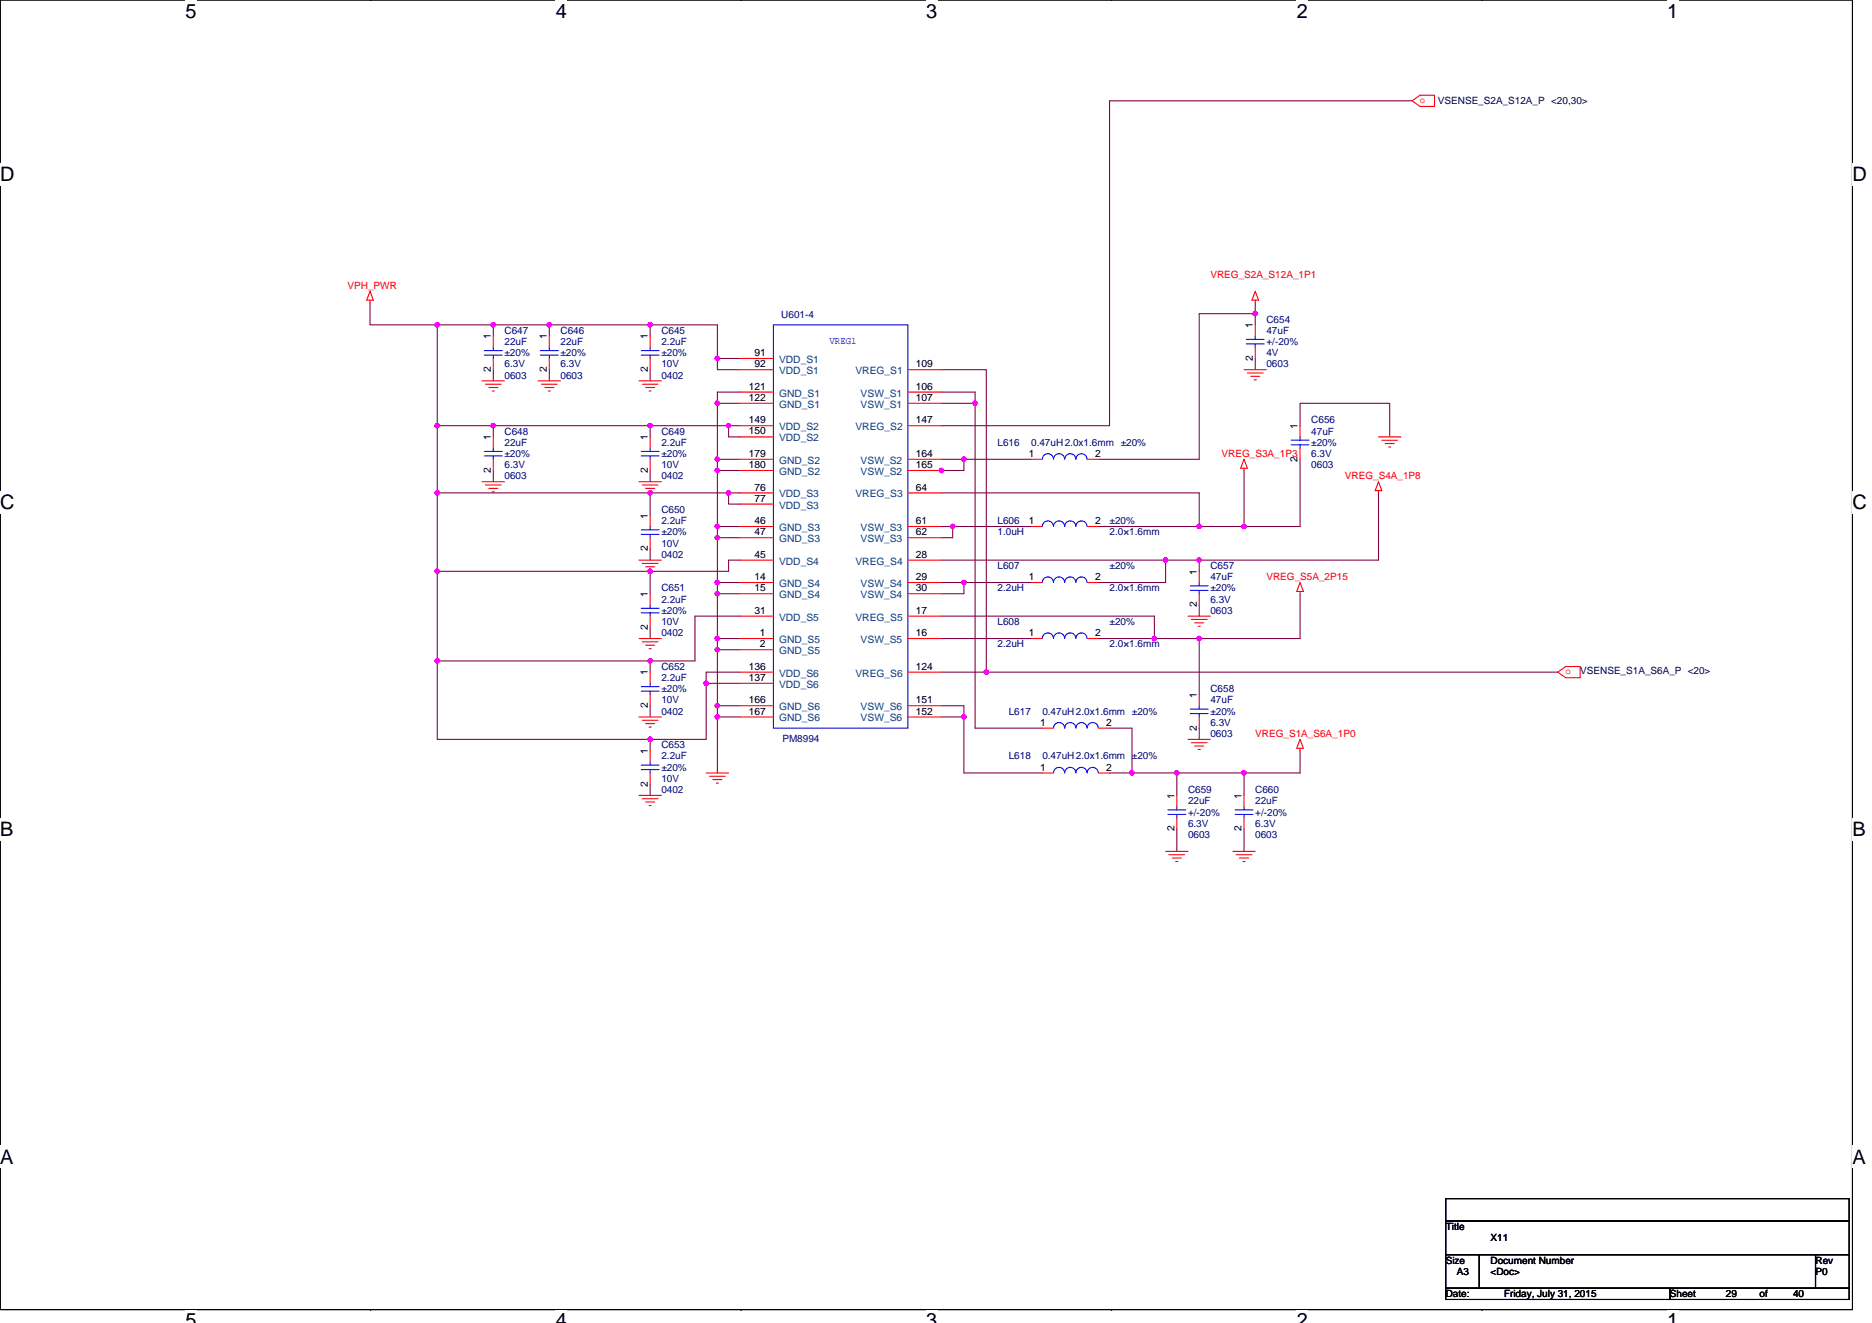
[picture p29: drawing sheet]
<svg xmlns="http://www.w3.org/2000/svg" width="297mm" height="210mm" viewBox="0 0 297 210" stroke-linecap="round" stroke-linejoin="round" font-family="sans-serif">
<defs><g id="words">
<g font-size="3.2">
<text x="29.4" y="2.8">5</text>
<text x="88.2" y="2.8">4</text>
<text x="147" y="2.8">3</text>
<text x="205.8" y="2.8">2</text>
<text x="264.5" y="2.8">1</text>
<text x="0" y="28.8">D</text>
<text x="293.9" y="28.8">D</text>
<text x="0" y="80.8">C</text>
<text x="293.9" y="80.8">C</text>
<text x="0" y="132.7">B</text>
<text x="293.9" y="132.7">B</text>
<text x="0" y="184.7">A</text>
<text x="293.9" y="184.7">A</text>
<text x="29.4" y="210.7">5</text>
<text x="88.2" y="210.7">4</text>
<text x="147" y="210.7">3</text>
<text x="205.8" y="210.7">2</text>
<text x="264.5" y="210.7">1</text>
</g>
<g font-size="1.6" fill="#f00">
<text x="225.3" y="16.4">o</text>
<text x="55.2" y="45.9">VPH_PWR</text>
<text x="192.1" y="44.1">VREG_S2A_S12A_1P1</text>
<text x="193.8" y="72.5">VREG_S3A_1P3</text>
<text x="213.4" y="76.1">VREG_S4A_1P8</text>
<text x="201" y="92.1">VREG_S5A_2P15</text>
<text x="248.4" y="107">o</text>
<text x="199.2" y="117">VREG_S1A_S6A_1P0</text>
</g>
<g font-size="1.6" fill="#000040">
<text x="228.2" y="16.5">VSENSE_S2A_S12A_P &lt;20,30&gt;</text>
<text x="250.7" y="107">VSENSE_S1A_S6A_P &lt;20&gt;</text>
</g>
<g font-size="1.6">
<text x="77.9" y="53.9" transform="rotate(-90 77.9 53.9)">1</text>
<text x="86.8" y="53.9" transform="rotate(-90 86.8 53.9)">1</text>
<text x="102.8" y="53.9" transform="rotate(-90 102.8 53.9)">1</text>
<text x="198.8" y="52.1" transform="rotate(-90 198.8 52.1)">1</text>
<text x="77.9" y="59.1" transform="rotate(-90 77.9 59.1)">2</text>
<text x="86.8" y="59.1" transform="rotate(-90 86.8 59.1)">2</text>
<text x="102.8" y="59.1" transform="rotate(-90 102.8 59.1)">2</text>
<text x="119.7" y="56.5">91</text>
<text x="119.7" y="58.3">92</text>
<text x="145.3" y="58.3">109</text>
<text x="198.8" y="57.3" transform="rotate(-90 198.8 57.3)">2</text>
<text x="118.8" y="61.8">121</text>
<text x="118.8" y="63.6">122</text>
<text x="145.3" y="61.8">106</text>
<text x="145.3" y="63.6">107</text>
<text x="77.9" y="69.9" transform="rotate(-90 77.9 69.9)">1</text>
<text x="102.8" y="69.9" transform="rotate(-90 102.8 69.9)">1</text>
<text x="118.8" y="67.2">149</text>
<text x="118.8" y="69">150</text>
<text x="145.3" y="67.2">147</text>
<text x="205.9" y="68.1" transform="rotate(-90 205.9 68.1)">1</text>
<text x="77.9" y="75.1" transform="rotate(-90 77.9 75.1)">2</text>
<text x="102.8" y="75.1" transform="rotate(-90 102.8 75.1)">2</text>
<text x="118.8" y="72.5">179</text>
<text x="118.8" y="74.3">180</text>
<text x="119.7" y="77.9">76</text>
<text x="145.3" y="72.5">164</text>
<text x="145.3" y="74.3">165</text>
<text x="145.3" y="77.9">64</text>
<text x="163.3" y="72.5">1</text>
<text x="173.8" y="72.5">2</text>
<text x="205.9" y="73.3" transform="rotate(-90 205.9 73.3)">2</text>
<text x="102.8" y="82.3" transform="rotate(-90 102.8 82.3)">1</text>
<text x="119.7" y="79.6">77</text>
<text x="119.7" y="83.2">46</text>
<text x="145.3" y="83.2">61</text>
<text x="163.3" y="83.2">1</text>
<text x="173.8" y="83.2">2</text>
<text x="102.8" y="87.5" transform="rotate(-90 102.8 87.5)">2</text>
<text x="119.7" y="88.5">45</text>
<text x="119.7" y="85">47</text>
<text x="145.3" y="85">62</text>
<text x="145.3" y="88.5">28</text>
<text x="102.8" y="94.8" transform="rotate(-90 102.8 94.8)">1</text>
<text x="119.7" y="92.1">14</text>
<text x="119.7" y="93.9">15</text>
<text x="145.3" y="92.1">29</text>
<text x="145.3" y="93.9">30</text>
<text x="163.3" y="92.1">1</text>
<text x="173.8" y="92.1">2</text>
<text x="189.9" y="91.2" transform="rotate(-90 189.9 91.2)">1</text>
<text x="102.8" y="99.9" transform="rotate(-90 102.8 99.9)">2</text>
<text x="119.7" y="97.4">31</text>
<text x="120.6" y="101">1</text>
<text x="145.3" y="101">16</text>
<text x="145.3" y="97.4">17</text>
<text x="163.3" y="101">1</text>
<text x="173.8" y="101">2</text>
<text x="189.9" y="96.4" transform="rotate(-90 189.9 96.4)">2</text>
<text x="102.8" y="107.2" transform="rotate(-90 102.8 107.2)">1</text>
<text x="118.8" y="106.3">136</text>
<text x="120.6" y="102.7">2</text>
<text x="145.3" y="106.3">124</text>
<text x="102.8" y="112.4" transform="rotate(-90 102.8 112.4)">2</text>
<text x="118.8" y="108.1">137</text>
<text x="118.8" y="111.6">166</text>
<text x="118.8" y="113.4">167</text>
<text x="145.3" y="111.6">151</text>
<text x="145.3" y="113.4">152</text>
<text x="189.9" y="110.8" transform="rotate(-90 189.9 110.8)">1</text>
<text x="102.8" y="119.7" transform="rotate(-90 102.8 119.7)">1</text>
<text x="165" y="115.2">1</text>
<text x="175.5" y="115.2">2</text>
<text x="189.9" y="116" transform="rotate(-90 189.9 116)">2</text>
<text x="102.8" y="124.8" transform="rotate(-90 102.8 124.8)">2</text>
<text x="165" y="122.3">1</text>
<text x="175.5" y="122.3">2</text>
<text x="186.3" y="132" transform="rotate(-90 186.3 132)">2</text>
<text x="186.3" y="126.8" transform="rotate(-90 186.3 126.8)">1</text>
<text x="197" y="132" transform="rotate(-90 197 132)">2</text>
<text x="197" y="126.8" transform="rotate(-90 197 126.8)">1</text>
<text x="229.4" y="195.2">Title</text>
<text x="236.5" y="197">X11</text>
<text x="229.4" y="200.6">Size</text>
<text x="231.2" y="202.3">A3</text>
<text x="236.5" y="200.6">Document Number</text>
<text x="236.5" y="202.3">&lt;Doc&gt;</text>
<text x="288.1" y="200.6">Rev</text>
<text x="288.1" y="202.3">P0</text>
<text x="229.4" y="205.9">Date:</text>
<text x="238.7" y="205.9">Friday, July 31, 2015</text>
<text x="265" y="205.9">Sheet</text>
<text x="273.9" y="205.9">29</text>
<text x="279.2" y="205.9">of</text>
<text x="284.5" y="205.9">40</text>
</g>
<g font-size="1.6" fill="#000080">
<text x="80" y="53">C647</text>
<text x="88.9" y="53">C646</text>
<text x="104.9" y="53">C645</text>
<text x="124" y="50.5">U601-4</text>
<text x="201" y="51.2">C654</text>
<text x="201" y="53">47uF</text>
<text x="80" y="54.8">22uF</text>
<text x="80" y="58.3">6.3V</text>
<text x="80" y="56.5">±20%</text>
<text x="88.9" y="54.8">22uF</text>
<text x="88.9" y="58.3">6.3V</text>
<text x="88.9" y="56.5">±20%</text>
<text x="104.9" y="54.8">2.2uF</text>
<text x="104.9" y="58.3">10V</text>
<text x="104.9" y="56.5">±20%</text>
<text x="201" y="58.3">0603</text>
<text x="201" y="56.5">4V</text>
<text x="201" y="54.8">+/-20%</text>
<text x="80" y="60.1">0603</text>
<text x="88.9" y="60.1">0603</text>
<text x="104.9" y="60.1">0402</text>
<text x="80" y="69">C648</text>
<text x="80" y="70.8">22uF</text>
<text x="104.9" y="69">C649</text>
<text x="104.9" y="70.8">2.2uF</text>
<text x="158.3" y="70.8">L616</text>
<text x="163.6" y="70.8">0.47uH2.0x1.6mm ±20%</text>
<text x="208.1" y="67.2">C656</text>
<text x="208.1" y="69">47uF</text>
<text x="208.1" y="70.8">±20%</text>
<text x="80" y="76.1">0603</text>
<text x="80" y="74.3">6.3V</text>
<text x="80" y="72.5">±20%</text>
<text x="104.9" y="76.1">0402</text>
<text x="104.9" y="74.3">10V</text>
<text x="104.9" y="72.5">±20%</text>
<text x="208.1" y="74.3">0603</text>
<text x="208.1" y="72.5">6.3V</text>
<text x="104.9" y="81.4">C650</text>
<text x="104.9" y="83.2">2.2uF</text>
<text x="158.3" y="83.2">L606</text>
<text x="176.1" y="83.2">±20%</text>
<text x="104.9" y="88.5">0402</text>
<text x="104.9" y="86.8">10V</text>
<text x="104.9" y="85">±20%</text>
<text x="158.3" y="85">1.0uH</text>
<text x="176.1" y="85">2.0×1.6mm</text>
<text x="104.9" y="93.9">C651</text>
<text x="104.9" y="95.7">2.2uF</text>
<text x="158.3" y="90.3">L607</text>
<text x="158.3" y="93.9">2.2uH</text>
<text x="176.1" y="90.3">±20%</text>
<text x="176.1" y="93.9">2.0×1.6mm</text>
<text x="192.1" y="90.3">C657</text>
<text x="192.1" y="92.1">47uF</text>
<text x="192.1" y="95.7">6.3V</text>
<text x="192.1" y="93.9">±20%</text>
<text x="104.9" y="101">0402</text>
<text x="104.9" y="99.2">10V</text>
<text x="104.9" y="97.4">±20%</text>
<text x="158.3" y="99.2">L608</text>
<text x="176.1" y="99.2">±20%</text>
<text x="192.1" y="97.4">0603</text>
<text x="104.9" y="106.3">C652</text>
<text x="158.3" y="102.8">2.2uH</text>
<text x="176.1" y="102.8">2.0×1.6mm</text>
<text x="104.9" y="108.1">2.2uF</text>
<text x="104.9" y="113.4">0402</text>
<text x="104.9" y="111.7">10V</text>
<text x="104.9" y="109.9">±20%</text>
<text x="160.1" y="113.4">L617</text>
<text x="165.4" y="113.4">0.47uH2.0x1.6mm ±20%</text>
<text x="192.1" y="109.9">C658</text>
<text x="192.1" y="111.7">47uF</text>
<text x="192.1" y="113.4">±20%</text>
<text x="104.9" y="118.8">C653</text>
<text x="124.1" y="117.7">PM8994</text>
<text x="192.1" y="117">0603</text>
<text x="192.1" y="115.2">6.3V</text>
<text x="104.9" y="120.5">2.2uF</text>
<text x="104.9" y="125.9">0402</text>
<text x="104.9" y="124.1">10V</text>
<text x="104.9" y="122.3">±20%</text>
<text x="160.1" y="120.5">L618</text>
<text x="165.4" y="120.5">0.47uH2.0x1.6mm ±20%</text>
<text x="188.5" y="125.9">C659</text>
<text x="199.2" y="125.9">C660</text>
<text x="188.5" y="127.7">22uF</text>
<text x="188.5" y="131.2">6.3V</text>
<text x="188.5" y="129.4">+/-20%</text>
<text x="199.2" y="127.7">22uF</text>
<text x="199.2" y="131.2">6.3V</text>
<text x="199.2" y="129.4">+/-20%</text>
<text x="188.5" y="133">0603</text>
<text x="199.2" y="133">0603</text>
</g>
<g font-size="1.6" fill="#004080">
<text x="123.6" y="57.6">VDD_S1</text>
<text x="123.6" y="59.4">VDD_S1</text>
<text x="135.7" y="59.4">VREG_S1</text>
<text x="123.6" y="62.9">GND_S1</text>
<text x="123.6" y="64.7">GND_S1</text>
<text x="136.6" y="62.9">VSW_S1</text>
<text x="136.6" y="64.7">VSW_S1</text>
<text x="123.6" y="68.3">VDD_S2</text>
<text x="123.6" y="70.1">VDD_S2</text>
<text x="135.7" y="68.3">VREG_S2</text>
<text x="123.6" y="73.6">GND_S2</text>
<text x="123.6" y="75.4">GND_S2</text>
<text x="136.6" y="73.6">VSW_S2</text>
<text x="136.6" y="75.4">VSW_S2</text>
<text x="123.6" y="79">VDD_S3</text>
<text x="123.6" y="80.7">VDD_S3</text>
<text x="135.7" y="79">VREG_S3</text>
<text x="123.6" y="89.6">VDD_S4</text>
<text x="123.6" y="84.3">GND_S3</text>
<text x="123.6" y="86.1">GND_S3</text>
<text x="135.7" y="89.6">VREG_S4</text>
<text x="136.6" y="84.3">VSW_S3</text>
<text x="136.6" y="86.1">VSW_S3</text>
<text x="123.6" y="93.2">GND_S4</text>
<text x="123.6" y="95">GND_S4</text>
<text x="136.6" y="93.2">VSW_S4</text>
<text x="136.6" y="95">VSW_S4</text>
<text x="123.6" y="98.5">VDD_S5</text>
<text x="135.7" y="98.5">VREG_S5</text>
<text x="123.6" y="107.4">VDD_S6</text>
<text x="123.6" y="102.1">GND_S5</text>
<text x="123.6" y="103.8">GND_S5</text>
<text x="135.7" y="107.4">VREG_S6</text>
<text x="136.6" y="102.1">VSW_S5</text>
<text x="123.6" y="109.2">VDD_S6</text>
<text x="123.6" y="112.7">GND_S6</text>
<text x="136.6" y="112.7">VSW_S6</text>
<text x="123.6" y="114.5">GND_S6</text>
<text x="136.6" y="114.5">VSW_S6</text>
</g>
<text font-size="1.6" fill="#00f" x="131.6" y="54.6">VREG1</text>
</g></defs>
<path d="M0 0h293.9v207.9h-293.9z" fill="none" stroke="#000" stroke-width=".17"/>
<g fill="#fff">
<path d="M29.4 0h1.8v3.5h-1.8z"/>
<path d="M29.4 207.9h1.8v2h-1.8z"/>
</g>
<path d="M58.8 0h.1M58.8 207.9h.1" fill="none" stroke="#000" stroke-width=".17"/>
<g fill="#fff">
<path d="M88.2 0h1.8v3.5h-1.8z"/>
<path d="M88.2 207.9h1.8v2h-1.8z"/>
</g>
<path d="M117.6 0h.1M117.6 207.9h.1" fill="none" stroke="#000" stroke-width=".17"/>
<g fill="#fff">
<path d="M147 0h1.7v3.5h-1.7z"/>
<path d="M147 207.9h1.7v2h-1.7z"/>
</g>
<path d="M176.4 0h.1M176.4 207.9h.1" fill="none" stroke="#000" stroke-width=".17"/>
<g fill="#fff">
<path d="M205.8 0h1.7v3.5h-1.7z"/>
<path d="M205.8 207.9h1.7v2h-1.7z"/>
</g>
<path d="M235.2 0h.1M235.2 207.9h.1" fill="none" stroke="#000" stroke-width=".17"/>
<g fill="#fff">
<path d="M264.5 0h1.8v3.5h-1.8z"/>
<path d="M264.5 207.9h1.8v2h-1.8z"/>
<path d="M0 26h2.3v3.5h-2.3z"/>
<path d="M293.9 26h2.3v3.5h-2.3z"/>
<path d="M0 77.9h2.3v3.5h-2.3z"/>
<path d="M293.9 77.9h2.3v3.5h-2.3z"/>
</g>
<path d="M0 52h.1M293.9 52h.1" fill="none" stroke="#000" stroke-width=".17"/>
<g fill="#fff">
<path d="M0 129.9h2.1v3.5h-2.1z"/>
<path d="M293.9 129.9h2.1v3.5h-2.1z"/>
</g>
<path d="M0 103.9h.1M293.9 103.9h.1" fill="none" stroke="#000" stroke-width=".17"/>
<g fill="#fff">
<path d="M0 181.9h2.2v3.5h-2.2z"/>
<path d="M293.9 181.9h2.2v3.5h-2.2z"/>
</g>
<path d="M0 155.9h.1M293.9 155.9h.1M229.4 190.2h64v3.6h-64zM229.4 193.8h64v5.3h-64zM229.4 199.1h5.3v5.4h-5.3zM234.7 199.1h53.4v5.4h-53.4zM288.1 199.1h5.3v5.4h-5.3zM229.4 204.5h35.6v1.7h-35.6zM265 204.5h28.4v1.7h-28.4z" fill="none" stroke="#000" stroke-width=".17"/>
<g fill="none" stroke="#800040" stroke-width=".17">
<path d="M224.1 16h-48v51.6h-26.7M58.7 48v3.6h10.7M69.4 51.6h8.9M69.4 51.6v16M78.3 51.6h8.9M78.3 51.6v1.7M78.3 58.7v1.8M87.2 51.6v1.7M87.2 51.6h16M87.2 58.7v1.8M103.2 51.6h10.6v5.3h3.6M103.2 58.7v1.8"/>
<path d="M103.2 51.6v1.7M113.8 56.9v1.8h3.6M149.4 58.7h7.1v48M199.2 48v1.8M199.2 49.8v1.8M199.2 56.9v1.8M199.2 49.8h-8.9v23.1h-16M69.4 78.2h33.8M69.4 67.6h8.9M69.4 67.6v10.6M69.4 78.2v12.5M78.3 67.6v1.7"/>
<path d="M78.3 74.7v1.8M78.3 67.6h24.9M103.2 67.6h12.4M103.2 78.2h12.4M103.2 67.6v1.7M103.2 74.7v1.8M103.2 78.2v3.6M113.8 64h3.6M113.8 72.9h3.6M113.8 74.7h3.6M113.8 64v8.9M113.8 72.9v1.8"/>
<path d="M113.8 74.7v8.9M115.6 67.6v1.7h1.8M115.6 67.6h1.8M115.6 78.2v1.8h1.8M115.6 78.2h1.8M117.4 62.2h-3.6v1.8M149.4 62.2h5.3v1.8M149.4 78.2h40.9v5.4h7.1M149.4 72.9h3.5M149.4 64h5.3M152.9 72.9h10.7M152.9 72.9v1.8h-5.3"/>
<path d="M154.7 64v51.6h10.7M197.4 74.7v8.9M206.3 72.9v10.7h-8.9M206.3 67.6v-3.6h14.2v5.3M218.7 78.2v10.7h-28.4M69.4 90.7h33.8M69.4 90.7v14.2M103.2 87.1v1.8M103.2 90.7v3.5M103.2 99.6v1.7M113.8 85.3v7.2M113.8 94.2v7.1"/>
<path d="M113.8 92.5h3.6M113.8 83.6h3.6M113.8 85.3h3.6M113.8 94.2h3.6M113.8 92.5v1.7M113.8 83.6v1.7M117.4 88.9h-1.8v1.8h-12.4M117.4 97.8h-7.1v7.1h-7.1M149.4 97.8h33.8v3.5M149.4 83.6h1.8M149.4 88.9h35.6M149.4 92.5h3.5"/>
<path d="M151.2 83.6v1.7h-1.8M151.2 83.6h12.4M152.9 92.5h10.7M152.9 92.5v1.7h-3.5M174.3 83.6h16M185 88.9h5.3M185 88.9v3.6h-10.7M190.3 96v1.8M190.3 88.9v1.8M206.3 94.2v7.1h-16M69.4 104.9h33.8M69.4 104.9v12.4h33.8"/>
<path d="M103.2 104.9v1.8M103.2 112v1.8M103.2 117.3v1.8M112.1 108.5h5.3M112.1 108.5v8.8h-8.9M113.8 101.3h3.6M113.8 101.3v1.8h3.6M113.8 112h3.6M113.8 113.8h3.6M113.8 103.1v8.9M113.8 112v1.8M113.8 113.8v8.9"/>
<path d="M117.4 106.7h-5.3v1.8M149.4 112h3.5v1.8M149.4 113.8h3.5M149.4 106.7h7.1M149.4 101.3h14.2M152.9 113.8v8.9h12.5M156.5 106.7h90.7M174.3 101.3h8.9M176.1 115.6h3.5v7.1M183.2 101.3h7.1M190.3 101.3v8.9M190.3 115.6v1.7"/>
<path d="M206.3 119.1v3.6h-8.9M103.2 124.5v1.7M176.1 122.7h3.5M179.6 122.7h7.1M186.7 122.7h10.7M186.7 122.7v3.5M186.7 131.6v3.5M197.4 122.7v3.5M197.4 131.6v3.5"/>
</g>
<g fill="#f0f" stroke="#f0f" stroke-width=".17">
<circle cx="113.8" cy="56.9" r=".35"/>
<circle cx="103.2" cy="51.5" r=".35"/>
<circle cx="87.1" cy="51.5" r=".35"/>
<circle cx="115.6" cy="67.6" r=".35"/>
<circle cx="103.2" cy="67.6" r=".35"/>
<circle cx="115.6" cy="78.2" r=".35"/>
<circle cx="112" cy="108.4" r=".35"/>
<circle cx="113.8" cy="72.9" r=".35"/>
<circle cx="113.8" cy="64" r=".35"/>
<circle cx="113.8" cy="83.6" r=".35"/>
<circle cx="113.8" cy="74.7" r=".35"/>
<circle cx="113.8" cy="94.2" r=".35"/>
<circle cx="113.8" cy="92.4" r=".35"/>
<circle cx="113.8" cy="85.3" r=".35"/>
<circle cx="113.8" cy="101.3" r=".35"/>
<circle cx="113.8" cy="112" r=".35"/>
<circle cx="113.8" cy="103.1" r=".35"/>
<circle cx="113.8" cy="113.8" r=".35"/>
<circle cx="78.3" cy="67.6" r=".35"/>
<circle cx="69.4" cy="67.6" r=".35"/>
<circle cx="78.3" cy="51.5" r=".35"/>
<circle cx="69.4" cy="51.5" r=".35"/>
<circle cx="103.2" cy="78.2" r=".35"/>
<circle cx="69.4" cy="78.2" r=".35"/>
<circle cx="103.2" cy="90.7" r=".35"/>
<circle cx="103.2" cy="104.9" r=".35"/>
<circle cx="69.4" cy="104.9" r=".35"/>
<circle cx="69.4" cy="90.7" r=".35"/>
<circle cx="103.2" cy="117.3" r=".35"/>
<circle cx="152.9" cy="72.9" r=".35"/>
<circle cx="149.4" cy="74.7" r=".35"/>
<circle cx="199.2" cy="49.8" r=".35"/>
<circle cx="151.2" cy="83.6" r=".35"/>
<circle cx="190.3" cy="83.6" r=".35"/>
<circle cx="184.9" cy="88.9" r=".35"/>
<circle cx="152.9" cy="92.4" r=".35"/>
<circle cx="190.3" cy="88.9" r=".35"/>
<circle cx="183.2" cy="101.3" r=".35"/>
<circle cx="190.3" cy="101.3" r=".35"/>
<circle cx="152.9" cy="113.8" r=".35"/>
<circle cx="197.4" cy="122.7" r=".35"/>
<circle cx="186.7" cy="122.7" r=".35"/>
<circle cx="179.6" cy="122.7" r=".35"/>
<circle cx="154.7" cy="64" r=".35"/>
<circle cx="197.4" cy="83.6" r=".35"/>
<circle cx="156.5" cy="106.7" r=".35"/>
</g>
<g fill="none" stroke="#f00" stroke-width=".17">
<path d="M224.1 16l1.2-.9h2.3v1.8h-2.3zM58.7 46.2l.5 1.4h-1zM58.7 47.6v.4M78.3 53.3v1.8M78.3 56.9v1.8M87.2 53.3v1.8M87.2 56.9v1.8M103.2 53.3v1.8M103.2 56.9v1.8M117.4 56.9h5.3M117.4 58.7h5.3M144.1 58.7h5.3"/>
<path d="M197.4 58.7h3.6M197.9 59.2h2.5M198.5 59.7h1.4M199.2 46.2l.5 1.4h-1.1zM199.2 47.6v.4M199.2 51.6v1.7M199.2 55.1v1.8M76.5 60.5h3.5M76.5 76.5h3.5M77 61h2.5M77 77h2.5M77.6 61.5h1.4"/>
<path d="M77.6 77.5h1.4M78.1 62.1h.3M78.1 78.1h.3M78.3 69.3v1.8M78.3 72.9v1.8M85.4 60.5h3.5M85.9 61h2.5M86.4 61.5h1.5M87 62.1h.3M101.4 60.5h3.5M101.4 76.5h3.5M101.9 61h2.5"/>
<path d="M101.9 77h2.5M102.4 61.5h1.5M102.4 77.5h1.5M103 62.1h.3M103 78.1h.3M103.2 69.3v1.8M103.2 72.9v1.8M117.4 67.6h5.3M117.4 69.3h5.3M117.4 78.2h5.3M117.4 62.2h5.3M117.4 64h5.3"/>
<path d="M117.4 72.9h5.3M117.4 74.7h5.3M144.1 67.6h5.3M144.1 78.2h5.3M144.1 62.2h5.3M144.1 64h5.3M144.1 72.9h5.3M144.1 74.7h5.3M163.6 72.9h1.8M172.5 72.9h1.8M197.4 72.9l.5 1.4h-1zM197.4 74.3v.4"/>
<path d="M199 60.3h.3M206.3 67.6v1.7M206.3 71.1v1.8M218.7 69.3h3.6M218.7 76.5l.6 1.4h-1.1zM218.7 77.9v.3M219.3 69.9h2.5M219.8 70.4h1.4M220.3 71h.4M101.4 88.9h3.5M101.9 89.4h2.5M102.4 90h1.5"/>
<path d="M103 90.5h.3M103.2 94.2v1.8M103.2 97.8v1.8M103.2 81.8v1.8M103.2 85.3v1.8M117.4 80h5.3M117.4 88.9h5.3M117.4 97.8h5.3M117.4 83.6h5.3M117.4 85.3h5.3M117.4 92.5h5.3M117.4 94.2h5.3"/>
<path d="M144.1 88.9h5.3M144.1 97.8h5.3M144.1 83.6h5.3M144.1 85.3h5.3M144.1 92.5h5.3M144.1 94.2h5.3M163.6 92.5h1.8M163.6 83.6h1.8M172.5 92.5h1.8M172.5 83.6h1.8M188.5 97.8h3.6M189 98.3h2.5"/>
<path d="M189.6 98.8h1.4M190.1 99.4h.4M190.3 90.7v1.8M190.3 94.2v1.8M206.3 92.5l.5 1.4h-1zM206.3 93.9v.3M101.4 101.3h3.5M101.4 113.8h3.5M101.9 101.9h2.5M101.9 114.3h2.5M102.4 102.4h1.5M102.4 114.9h1.5"/>
<path d="M103 103h.3M103 115.4h.3M103.2 119.1v1.8M103.2 106.7v1.8M103.2 110.2v1.8M117.4 106.7h5.3M117.4 108.5h5.3M117.4 101.3h5.3M117.4 103.1h5.3M117.4 112h5.3M117.4 113.8h5.3M144.1 106.7h5.3"/>
<path d="M144.1 101.3h5.3M144.1 112h5.3M144.1 113.8h5.3M163.6 101.3h1.8M165.4 115.6h1.8M172.5 101.3h1.8M174.3 115.6h1.8M188.5 117.3h3.6M189 117.9h2.5M189.6 118.4h1.4M190.1 119h.4M190.3 110.2v1.8"/>
<path d="M190.3 113.8v1.8M206.3 117.3l.5 1.5h-1zM206.3 118.8v.3M247.2 106.7l1.2-.9h2.3v1.8h-2.3zM101.4 126.2h3.5M101.9 126.8h2.5M102.4 127.3h1.5M103 127.8h.3M103.2 122.7v1.8M112.1 122.7h3.5M112.6 123.2h2.5M113.1 123.7h1.5"/>
<path d="M113.7 124.3h.3M165.4 122.7h1.8M174.3 122.7h1.8M185 135.1h3.5M185.5 135.7h2.5M186 136.2h1.4M186.6 136.7h.3M186.7 126.2v1.8M186.7 129.8v1.8M195.6 135.1h3.6M196.1 135.7h2.5M196.7 136.2h1.4"/>
<path d="M197.2 136.7h.4M197.4 126.2v1.8M197.4 129.8v1.8"/>
</g>
<g fill="none" stroke="#00f" stroke-width=".17">
<path d="M76.9 55.6h2.8M76.9 56.4h2.8M78.3 55.1v.5M78.3 56.4v.5M85.7 55.6h2.9M85.7 56.4h2.9M87.2 55.1v.5M87.2 56.4v.5M101.7 55.6h2.9M101.7 56.4h2.9M103.2 55.1v.5M103.2 56.4v.5"/>
<path d="M122.7 51.6h21.4v64h-21.4zM197.8 53.9h2.8M197.8 54.6h2.8M199.2 53.3v.6M199.2 54.6v.5M76.9 71.6h2.8M76.9 72.4h2.8M78.3 71.1v.5M78.3 72.4v.5M101.7 71.6h2.9M101.7 72.4h2.9M103.2 71.1v.5"/>
<path d="M103.2 72.4v.5M165.4 72.9a.88 .88 0 0 1 .9-.9 .88 .88 0 0 1 .8 .9 .89 .89 0 0 1 .9-.9 .89 .89 0 0 1 .9 .9M168.9 72.9a.88 .88 0 0 1 .9-.9 .88 .88 0 0 1 .9 .9M170.7 72.9a.88 .88 0 0 1 .9-.9 .88 .88 0 0 1 .9 .9M204.9 69.9h2.8M204.9 70.6h2.8M206.3 69.3v.6M206.3 70.6v.5M101.7 96.5h2.9M101.7 97.3h2.9M101.7 84.1h2.9M101.7 84.8h2.9"/>
<path d="M103.2 96v.5M103.2 97.3v.5M103.2 83.6v.5M103.2 84.8v.5M165.4 83.5a.88 .88 0 0 1 .9-.8 .88 .88 0 0 1 .8 .8 .89 .89 0 0 1 .9-.8 .89 .89 0 0 1 .9 .8M168.9 92.4a.89 .89 0 0 0-.9-.8 .89 .89 0 0 0-.9 .8 .88 .88 0 0 0-.8-.8 .88 .88 0 0 0-.9 .8M168.9 83.5a.88 .88 0 0 1 .9-.8 .88 .88 0 0 1 .9 .8M170.7 92.4a.88 .88 0 0 0-.9-.8 .88 .88 0 0 0-.9 .8M170.7 83.5a.88 .88 0 0 1 .9-.8 .88 .88 0 0 1 .9 .8M172.5 92.4a.88 .88 0 0 0-.9-.8 .88 .88 0 0 0-.9 .8M188.9 93h2.8M188.9 93.7h2.8"/>
<path d="M190.3 92.5v.5M190.3 93.7v.5M101.7 109h2.9M101.7 109.7h2.9M103.2 108.5v.5M103.2 109.7v.5M168.9 101.3a.89 .89 0 0 0-.9-.8 .89 .89 0 0 0-.9 .8 .88 .88 0 0 0-.8-.8 .88 .88 0 0 0-.9 .8M168.9 115.5a.88 .88 0 0 0-.9-.8 .88 .88 0 0 0-.8 .8M170.7 101.3a.88 .88 0 0 0-.9-.8 .88 .88 0 0 0-.9 .8M170.7 115.5a.88 .88 0 0 0-.9-.8 .88 .88 0 0 0-.9 .8M172.5 101.3a.88 .88 0 0 0-.9-.8 .88 .88 0 0 0-.9 .8M172.5 115.5a.88 .88 0 0 0-.9-.8 .88 .88 0 0 0-.9 .8"/>
<path d="M174.3 115.5a.88 .88 0 0 0-.9-.8 .88 .88 0 0 0-.9 .8M188.9 112.5h2.8M188.9 113.3h2.8M190.3 112v.5M190.3 113.3v.5M101.7 121.4h2.9M101.7 122.2h2.9M103.2 120.9v.5M103.2 122.2v.5M168.9 122.7a.88 .88 0 0 0-.9-.9 .88 .88 0 0 0-.8 .9M170.7 122.7a.88 .88 0 0 0-.9-.9 .88 .88 0 0 0-.9 .9M172.5 122.7a.88 .88 0 0 0-.9-.9 .88 .88 0 0 0-.9 .9"/>
<path d="M174.3 122.7a.88 .88 0 0 0-.9-.9 .88 .88 0 0 0-.9 .9M185.3 128.5h2.8M185.3 129.3h2.8M186.7 128v.5M186.7 129.3v.5M196 128.5h2.8M196 129.3h2.8M197.4 128v.5M197.4 129.3v.5"/>
</g>
<use href="#words"/>
</svg>
